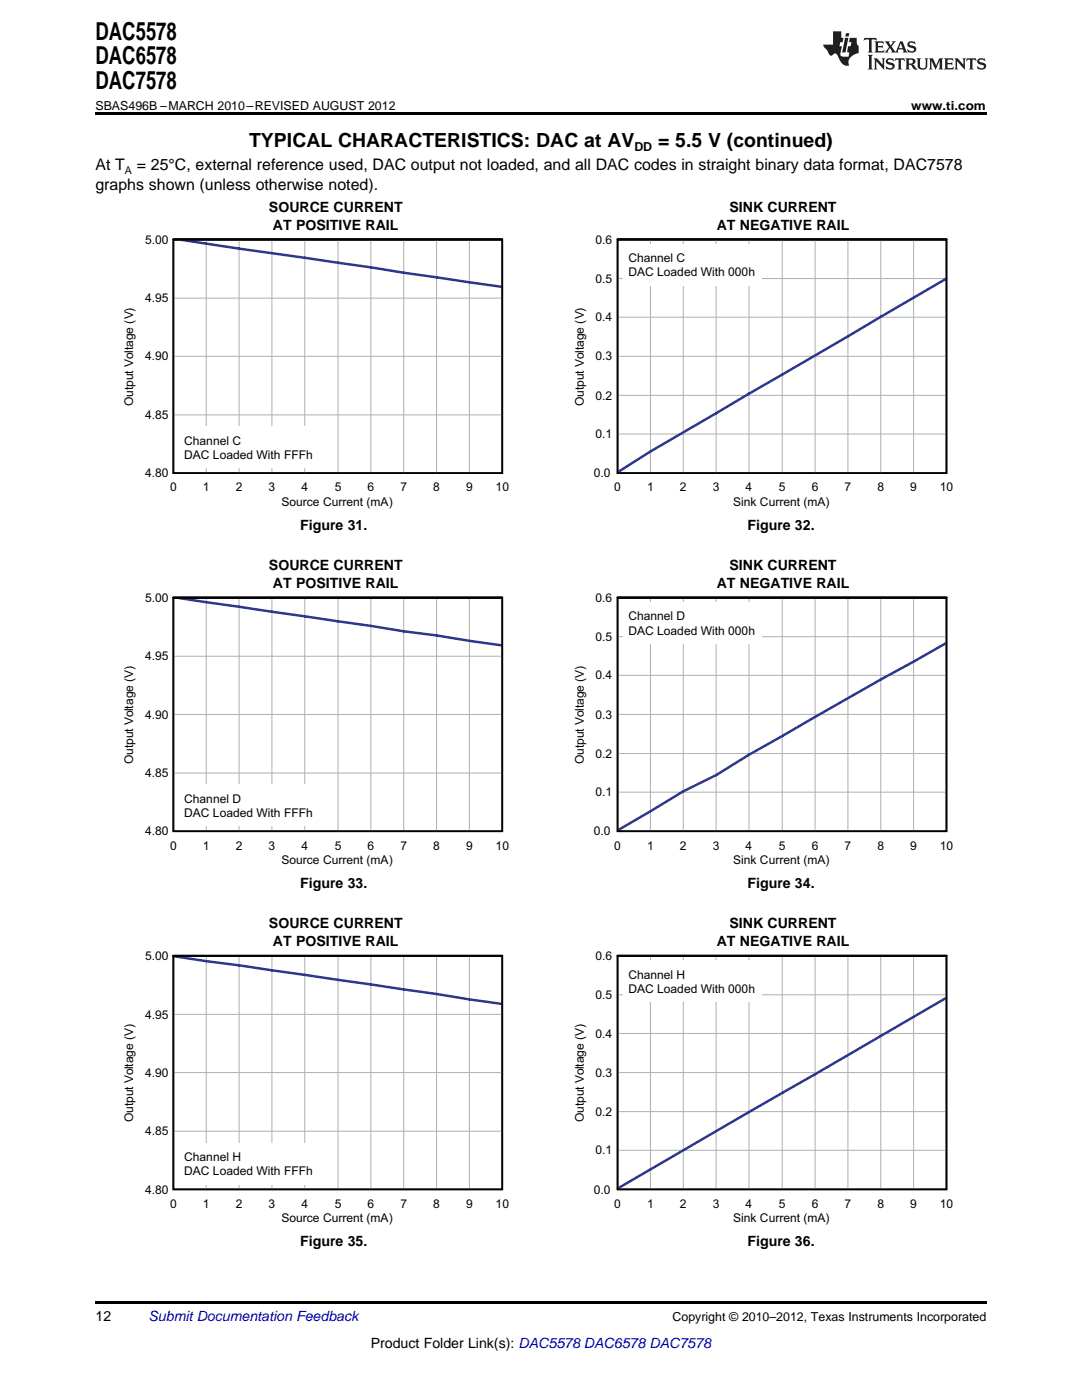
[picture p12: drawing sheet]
<svg xmlns="http://www.w3.org/2000/svg" width="216mm" height="279mm" viewBox="0 0 216 279" stroke-linecap="round" stroke-linejoin="round" font-family="sans-serif">
<defs><g id="words">
<g font-size="4.9">
<text x="19" y="7.9">DAC5578</text>
<text x="19" y="12.8">DAC6578</text>
<text x="19" y="17.8">DAC7578</text>
</g>
<g font-size="3.9">
<text x="49.7" y="29.3">TYPICAL CHARACTERISTICS: DAC at AV</text>
<text x="131.3" y="29.3">= 5.5 V (continued)</text>
</g>
<g font-size="3.2">
<text x="19" y="34">At T</text>
<text x="27.3" y="34">= 25°C, external reference used, DAC output not loaded, and all DAC codes in straight binary data format, DAC7578</text>
<text x="19" y="37.9">graphs shown (unless otherwise noted).</text>
</g>
<g font-size="2.8">
<text x="53.7" y="42.3">SOURCE CURRENT</text>
<text x="54.5" y="45.9">AT POSITIVE RAIL</text>
<text x="143" y="45.9">AT NEGATIVE RAIL</text>
<text x="145.6" y="42.3">SINK CURRENT</text>
<text x="59.9" y="105.7">Figure 31.</text>
<text x="149.2" y="105.7">Figure 32.</text>
<text x="53.7" y="113.8">SOURCE CURRENT</text>
<text x="145.6" y="113.8">SINK CURRENT</text>
<text x="54.5" y="117.4">AT POSITIVE RAIL</text>
<text x="143" y="117.4">AT NEGATIVE RAIL</text>
<text x="59.9" y="177.2">Figure 33.</text>
<text x="149.2" y="177.2">Figure 34.</text>
<text x="53.7" y="185.3">SOURCE CURRENT</text>
<text x="145.6" y="185.3">SINK CURRENT</text>
<text x="54.5" y="188.9">AT POSITIVE RAIL</text>
<text x="143" y="188.9">AT NEGATIVE RAIL</text>
<text x="59.9" y="248.6">Figure 35.</text>
<text x="149.2" y="248.6">Figure 36.</text>
<text x="19" y="263.6">12</text>
<text x="74" y="269">Product Folder Link(s): DAC5578 DAC6578 DAC7578</text>
</g>
<text font-size="2.8" fill="#0000c8" x="29.6" y="263.6">Submit Documentation Feedback</text>
<g font-size="2.5">
<text x="19" y="21.9">SBAS496B –MARCH 2010–REVISED AUGUST 2012</text>
<text x="181.8" y="21.9">www.ti.com</text>
<text x="126.6" y="30.1">DD</text>
<text x="134.2" y="263.6">Copyright © 2010–2012, Texas Instruments Incorporated</text>
</g>
<g font-size="2.4" fill="#010202">
<text x="29" y="48.6">5.00</text>
<text x="118.8" y="48.6">0.6</text>
<text x="125.4" y="52.4">Channel C</text>
<text x="118.8" y="56.4">0.5</text>
<text x="125.4" y="55.2">DAC Loaded With 000h</text>
<text x="28.9" y="60.3">4.95</text>
<text x="118.8" y="64.1">0.4</text>
<text x="29" y="71.9">4.90</text>
<text x="118.8" y="71.9">0.3</text>
<text x="26.5" y="81.1" transform="rotate(-90 26.5 81.1)">Output Voltage (V)</text>
<text x="28.9" y="83.6">4.85</text>
<text x="116.5" y="81.1" transform="rotate(-90 116.5 81.1)">Output Voltage (V)</text>
<text x="118.8" y="79.7">0.2</text>
<text x="36.8" y="88.8">Channel C</text>
<text x="118.8" y="87.5">0.1</text>
<text x="29" y="95.3">4.80</text>
<text x="36.8" y="91.6">DAC Loaded With FFFh</text>
<text x="118.5" y="95.3">0.0</text>
<text x="33.9" y="98.1">0</text>
<text x="40.5" y="98.1">1</text>
<text x="47" y="98.1">2</text>
<text x="53.6" y="98.1">3</text>
<text x="56.2" y="100.9">Source Current (mA)</text>
<text x="60.1" y="98.1">4</text>
<text x="66.8" y="98.1">5</text>
<text x="73.3" y="98.1">6</text>
<text x="79.9" y="98.1">7</text>
<text x="86.4" y="98.1">8</text>
<text x="93" y="98.1">9</text>
<text x="98.9" y="98.1">10</text>
<text x="122.6" y="98.1">0</text>
<text x="129.1" y="98.1">1</text>
<text x="135.7" y="98.1">2</text>
<text x="142.2" y="98.1">3</text>
<text x="146.3" y="100.9">Sink Current (mA)</text>
<text x="148.8" y="98.1">4</text>
<text x="155.4" y="98.1">5</text>
<text x="162" y="98.1">6</text>
<text x="168.5" y="98.1">7</text>
<text x="175.1" y="98.1">8</text>
<text x="181.6" y="98.1">9</text>
<text x="187.5" y="98.1">10</text>
<text x="29" y="120.1">5.00</text>
<text x="118.8" y="120.1">0.6</text>
<text x="125.4" y="123.8">Channel D</text>
<text x="28.9" y="131.8">4.95</text>
<text x="118.8" y="127.9">0.5</text>
<text x="125.4" y="126.6">DAC Loaded With 000h</text>
<text x="118.8" y="135.6">0.4</text>
<text x="29" y="143.4">4.90</text>
<text x="118.8" y="143.4">0.3</text>
<text x="26.5" y="152.5" transform="rotate(-90 26.5 152.5)">Output Voltage (V)</text>
<text x="28.9" y="155.1">4.85</text>
<text x="116.5" y="152.5" transform="rotate(-90 116.5 152.5)">Output Voltage (V)</text>
<text x="118.8" y="151.2">0.2</text>
<text x="36.8" y="160.3">Channel D</text>
<text x="118.8" y="158.9">0.1</text>
<text x="29" y="166.7">4.80</text>
<text x="36.8" y="163.1">DAC Loaded With FFFh</text>
<text x="118.5" y="166.7">0.0</text>
<text x="33.9" y="169.5">0</text>
<text x="40.5" y="169.5">1</text>
<text x="47" y="169.5">2</text>
<text x="53.6" y="169.5">3</text>
<text x="56.2" y="172.4">Source Current (mA)</text>
<text x="60.1" y="169.5">4</text>
<text x="66.8" y="169.5">5</text>
<text x="73.3" y="169.5">6</text>
<text x="79.9" y="169.5">7</text>
<text x="86.4" y="169.5">8</text>
<text x="93" y="169.5">9</text>
<text x="98.9" y="169.5">10</text>
<text x="122.6" y="169.5">0</text>
<text x="129.1" y="169.5">1</text>
<text x="135.7" y="169.5">2</text>
<text x="142.2" y="169.5">3</text>
<text x="146.3" y="172.4">Sink Current (mA)</text>
<text x="148.8" y="169.5">4</text>
<text x="155.4" y="169.5">5</text>
<text x="162" y="169.5">6</text>
<text x="168.5" y="169.5">7</text>
<text x="175.1" y="169.5">8</text>
<text x="181.6" y="169.5">9</text>
<text x="187.5" y="169.5">10</text>
<text x="29" y="191.6">5.00</text>
<text x="118.8" y="191.6">0.6</text>
<text x="125.4" y="195.3">Channel H</text>
<text x="28.9" y="203.3">4.95</text>
<text x="118.8" y="199.4">0.5</text>
<text x="125.4" y="198.1">DAC Loaded With 000h</text>
<text x="118.8" y="207.1">0.4</text>
<text x="29" y="214.9">4.90</text>
<text x="118.8" y="214.9">0.3</text>
<text x="26.5" y="224" transform="rotate(-90 26.5 224)">Output Voltage (V)</text>
<text x="28.9" y="226.6">4.85</text>
<text x="116.5" y="224" transform="rotate(-90 116.5 224)">Output Voltage (V)</text>
<text x="118.8" y="222.7">0.2</text>
<text x="36.8" y="231.7">Channel H</text>
<text x="118.8" y="230.4">0.1</text>
<text x="29" y="238.2">4.80</text>
<text x="36.8" y="234.5">DAC Loaded With FFFh</text>
<text x="118.5" y="238.2">0.0</text>
<text x="33.9" y="241">0</text>
<text x="40.5" y="241">1</text>
<text x="47" y="241">2</text>
<text x="53.6" y="241">3</text>
<text x="56.2" y="243.8">Source Current (mA)</text>
<text x="60.1" y="241">4</text>
<text x="66.8" y="241">5</text>
<text x="73.3" y="241">6</text>
<text x="79.9" y="241">7</text>
<text x="86.4" y="241">8</text>
<text x="93" y="241">9</text>
<text x="98.9" y="241">10</text>
<text x="122.6" y="241">0</text>
<text x="129.1" y="241">1</text>
<text x="135.7" y="241">2</text>
<text x="142.2" y="241">3</text>
<text x="146.3" y="243.8">Sink Current (mA)</text>
<text x="148.8" y="241">4</text>
<text x="155.4" y="241">5</text>
<text x="162" y="241">6</text>
<text x="168.5" y="241">7</text>
<text x="175.1" y="241">8</text>
<text x="181.6" y="241">9</text>
<text x="187.5" y="241">10</text>
</g>
<text font-size="2.1" x="24.9" y="34.6">A</text>
</g></defs>
<path d="M34.6 190.7h65.6v46.7h-65.6zM34.6 190.7h65.6z" fill="none" stroke="#010202" stroke-width=".33"/>
<path d="M41.2 190.7v46.8M47.7 190.7v46.8M54.3 190.7v46.8M60.8 190.7v46.8M67.5 190.7v46.8M74 190.7v46.8M80.6 190.7v46.8M87.1 190.7v46.8M93.7 190.7v46.8M34.6 214.1h65.7M34.6 202.4h65.7M34.6 225.8h65.7" fill="none" stroke="#aeafb0" stroke-width=".2"/>
<path d="M34.7 190.8l65.4 9.6" fill="none" stroke="#2b3695" stroke-width=".5"/>
<path d="M35.7 228.1h28v8.3h-28z" fill="#fff"/>
<path d="M123.2 190.7h65.7v46.7h-65.7zM123.2 190.7h65.7z" fill="none" stroke="#010202" stroke-width=".33"/>
<g fill="none" stroke="#aeafb0" stroke-width=".2">
<path d="M123.2 198.5h65.7M129.8 190.7v46.7M136.3 190.7v46.7M142.9 190.7v46.7M149.4 190.7v46.7M156.1 190.7v46.7M162.6 190.7v46.7M169.2 190.7v46.7M175.8 190.7v46.7M182.3 190.7v46.7M123.2 214.1h65.7M123.2 206.3h65.7"/>
<path d="M123.2 229.6h65.7M123.2 221.9h65.7"/>
</g>
<path d="M188.8 199.2l-65.5 38" fill="none" stroke="#2b3695" stroke-width=".5"/>
<path d="M124.3 191.6h27.6v8.3h-27.6z" fill="#fff"/>
<path d="M34.6 119.3h65.6v46.6h-65.6zM34.6 119.3h65.6z" fill="none" stroke="#010202" stroke-width=".33"/>
<path d="M41.2 119.3v46.7M47.7 119.3v46.7M54.3 119.3v46.7M60.8 119.3v46.7M67.5 119.3v46.7M74 119.3v46.7M80.6 119.3v46.7M87.1 119.3v46.7M93.7 119.3v46.7M34.6 131h65.7M34.6 154.3h65.7M34.6 142.6h65.7" fill="none" stroke="#aeafb0" stroke-width=".2"/>
<path d="M35.7 119.4l64.4 9.4" fill="none" stroke="#2b3695" stroke-width=".5"/>
<path d="M35.7 156.6h28v8.3h-28z" fill="#fff"/>
<path d="M123.2 119.3h65.7v46.6h-65.7zM123.2 119.3h65.7z" fill="none" stroke="#010202" stroke-width=".33"/>
<g fill="none" stroke="#aeafb0" stroke-width=".2">
<path d="M129.8 119.3v46.7M136.3 119.3v46.7M142.9 119.3v46.7M149.4 119.3v46.7M156.1 119.3v46.7M162.6 119.3v46.7M169.2 119.3v46.7M175.8 119.3v46.7M182.3 119.3v46.7M123.2 134.8h65.7M123.2 127.1h65.7M123.2 158.1h65.7"/>
<path d="M123.2 150.4h65.7M123.2 142.6h65.7"/>
</g>
<path d="M188.8 128.4l-13 7.2-26.4 15-6.5 4.1-6.6 3.2-13 7.8" fill="none" stroke="#2b3695" stroke-width=".5"/>
<path d="M124.3 120.2h27.6v8.3h-27.6z" fill="#fff"/>
<path d="M34.6 47.8h65.6v46.6h-65.6zM34.6 47.8h65.6z" fill="none" stroke="#010202" stroke-width=".33"/>
<path d="M34.6 59.5h65.7M41.2 47.8v46.7M47.7 47.8v46.7M54.3 47.8v46.7M60.8 47.8v46.7M67.5 47.8v46.7M74 47.8v46.7M80.6 47.8v46.7M87.1 47.8v46.7M93.7 47.8v46.7M34.6 71.1h65.7M34.6 82.8h65.7" fill="none" stroke="#aeafb0" stroke-width=".2"/>
<path d="M36.2 47.9l63.9 9.3" fill="none" stroke="#2b3695" stroke-width=".5"/>
<path d="M35.7 85.1h28v8.3h-28z" fill="#fff"/>
<path d="M123.2 47.8h65.7v46.6h-65.7zM123.2 47.8h65.7z" fill="none" stroke="#010202" stroke-width=".33"/>
<g fill="none" stroke="#aeafb0" stroke-width=".2">
<path d="M123.2 55.6h65.7M129.8 47.8v46.7M136.3 47.8v46.7M142.9 47.8v46.7M149.4 47.8v46.7M156.1 47.8v46.7M162.6 47.8v46.7M169.2 47.8v46.7M175.8 47.8v46.7M182.3 47.8v46.7M123.2 78.9h65.7M123.2 71.1h65.7"/>
<path d="M123.2 63.3h65.7M123.2 86.6h65.7"/>
</g>
<path d="M188.8 55.6l-59 34.5-6.5 4.1" fill="none" stroke="#2b3695" stroke-width=".5"/>
<path d="M124.3 48.7h27.6v8.3h-27.6z" fill="#fff"/>
<g fill="#231f20">
<path d="M172.5 7.6l-.1 .5 .4-.2h.6v.1v2.1l-.2 .4h.9l-.2-.4v-2.1l.1-.1h.5l.5 .2-.2-.5zM174.5 8.3l.2 .3v1.5l-.2 .4h1.8l.2-.6a1.04 1.04 0 0 1-1.3 .2v-.7h.6l.3 .2v-.6l-.3 .2h-.6v-.6l.8-.1 .4 .3-.2-.5zM176.5 8.3l.9 1.1-.9 1.1h.8l-.2-.2 .4-.7 .5 .7-.2 .2h1.5l-.2-.2 .2-.4h.9l.1 .4-.2 .2h1l-.3-.3-.7-1.9h-.5l-.9 2-.8-1 .9-1h-.8l.1 .3-.4 .5-.3-.6 .1-.2zM179.7 8.6l.4 1h-.7zM181.3 8.4a.63 .63 0 0 0-.2 .7 .63 .63 0 0 0 .6 .4l.6 .2 .1 .2a.75 .75 0 0 1-.7 .4 .75 .75 0 0 1-.6-.5l.1 .7 .1-.1a1.11 1.11 0 0 0 1.5-.6 1.13 1.13 0 0 0-1.2-.8l-.1-.4a1.04 1.04 0 0 1 1.2 .2l-.2-.5-.2 .1-.4-.2zM173.2 10.9l.2 .4v2.2l-.2 .4h1l-.3-.4v-2.2l.3-.4zM174.3 11.6l.3 .4v1.5l-.3 .4h.8l-.2-.4v-1.3l1.5 1.7v-1.9l.2-.4h-.7l.2 .4v.9l-1.1-1.3zM177 11.8a.62 .62 0 0 0-.2 .7 .62 .62 0 0 0 .6 .4l.6 .1 .1 .3a.76 .76 0 0 1-.7 .3 .76 .76 0 0 1-.7-.4l.2 .7 .1-.1a1.11 1.11 0 0 0 1.5-.6 1.13 1.13 0 0 0-1.2-.8l-.1-.4a1.04 1.04 0 0 1 1.2 .2l-.2-.6-.2 .1-.5-.1zM178.7 11.6l-.2 .6a.61 .61 0 0 1 .8-.3v1.6l-.2 .4h.9l-.2-.4v-1.6a.63 .63 0 0 1 .7 .3l-.1-.6zM180.6 11.6l.3 .4v1.5l-.3 .4h1l-.2-.2-.1-.8 .6 .2a.76 .76 0 0 0 1.2 .7l-1-1a.58 .58 0 0 0 .6-.5 .58 .58 0 0 0-.5-.6zM181.4 11.9h.1a.45 .45 0 0 1 .5 .1 .45 .45 0 0 1 .1 .5l-.8 .2zM182.9 11.6l.2 .2a2.17 2.17 0 0 0 .3 1.9 .99 .99 0 0 0 1.6-.6v-1.1l.2-.4h-.7l.2 .2a1.92 1.92 0 0 1-.2 1.8 .6 .6 0 0 1-.9-.5v-1.1l.2-.4zM185.4 11.6l.2 .4v1.5l-.2 .4h.7l-.2-.4v-1.4l.8 1.8 .8-1.8v1.4l-.2 .4h.9l-.2-.4v-1.5l.2-.4h-.8l-.6 1.5-.6-1.5zM188.4 11.6l.2 .4v1.5l-.2 .4h1.8l.1-.6a1.04 1.04 0 0 1-1.2 .1v-.6h.5l.4 .2v-.6l-.4 .2h-.5v-.7h.8l.3 .3-.1-.6zM190.5 11.6l.2 .4v1.5l-.2 .4h.7l-.2-.4v-1.3l1.5 1.7v-1.9l.2-.4h-.7l.2 .4v.9l-1.1-1.3zM192.9 11.6l-.1 .6a.61 .61 0 0 1 .7-.3l.1 1.6-.3 .4h1l-.3-.4 .1-1.6a.63 .63 0 0 1 .7 .3l-.1-.6zM195.2 11.8a.62 .62 0 0 0-.2 .7 .62 .62 0 0 0 .6 .4l.6 .1 .1 .3a.76 .76 0 0 1-.7 .3 .76 .76 0 0 1-.6-.4l.1 .7 .1-.1a1.11 1.11 0 0 0 1.6-.6 1.13 1.13 0 0 0-1.3-.8l-.1-.4a1.04 1.04 0 0 1 1.2 .2l-.1-.6-.2 .1-.5-.1z"/>
<path d="M166.2 6.3v2.6h-1.9v.4l.8 .9a.91 .91 0 0 0 1 .8 .56 .56 0 0 1 .5-.3 .56 .56 0 0 1 .5 .3l.4 .8a1.53 1.53 0 0 0 1.9 1.2 1.54 1.54 0 0 1 1-2.1l.9-.3v-1.4a1.52 1.52 0 0 1-.4-1.6h-1.3l-.2 .8h.5l-.2 .8h-.5l-.1 1v.2l.4 .1-.2 .8a1.93 1.93 0 0 1-1.6-.3l.3-1.8h-.5l.2-.8h.4l.2-.8h-.4v-1.3zM168.6 7.6l-.6 2.9h.7l.6-2.9zM168.8 6.6l-.1 .7h.6l.2-.7z"/>
</g>
<path d="M19 259.7h177.8v.5h-177.8z" fill="#000"/>
<g fill="#fff">
<path d="M156.1 250.4h.4v.7h-.4z"/>
<path d="M66.9 250.4h.3v.7h-.3z"/>
<path d="M156.1 178.9h.4v.7h-.4z"/>
<path d="M66.9 178.9h.3v.7h-.3z"/>
<path d="M156.1 107.5h.4v.7h-.4z"/>
<path d="M66.9 107.5h.3v.7h-.3z"/>
</g>
<path d="M19 22.5h177.8v.5h-177.8z" fill="#000"/>
<use href="#words"/>
</svg>
